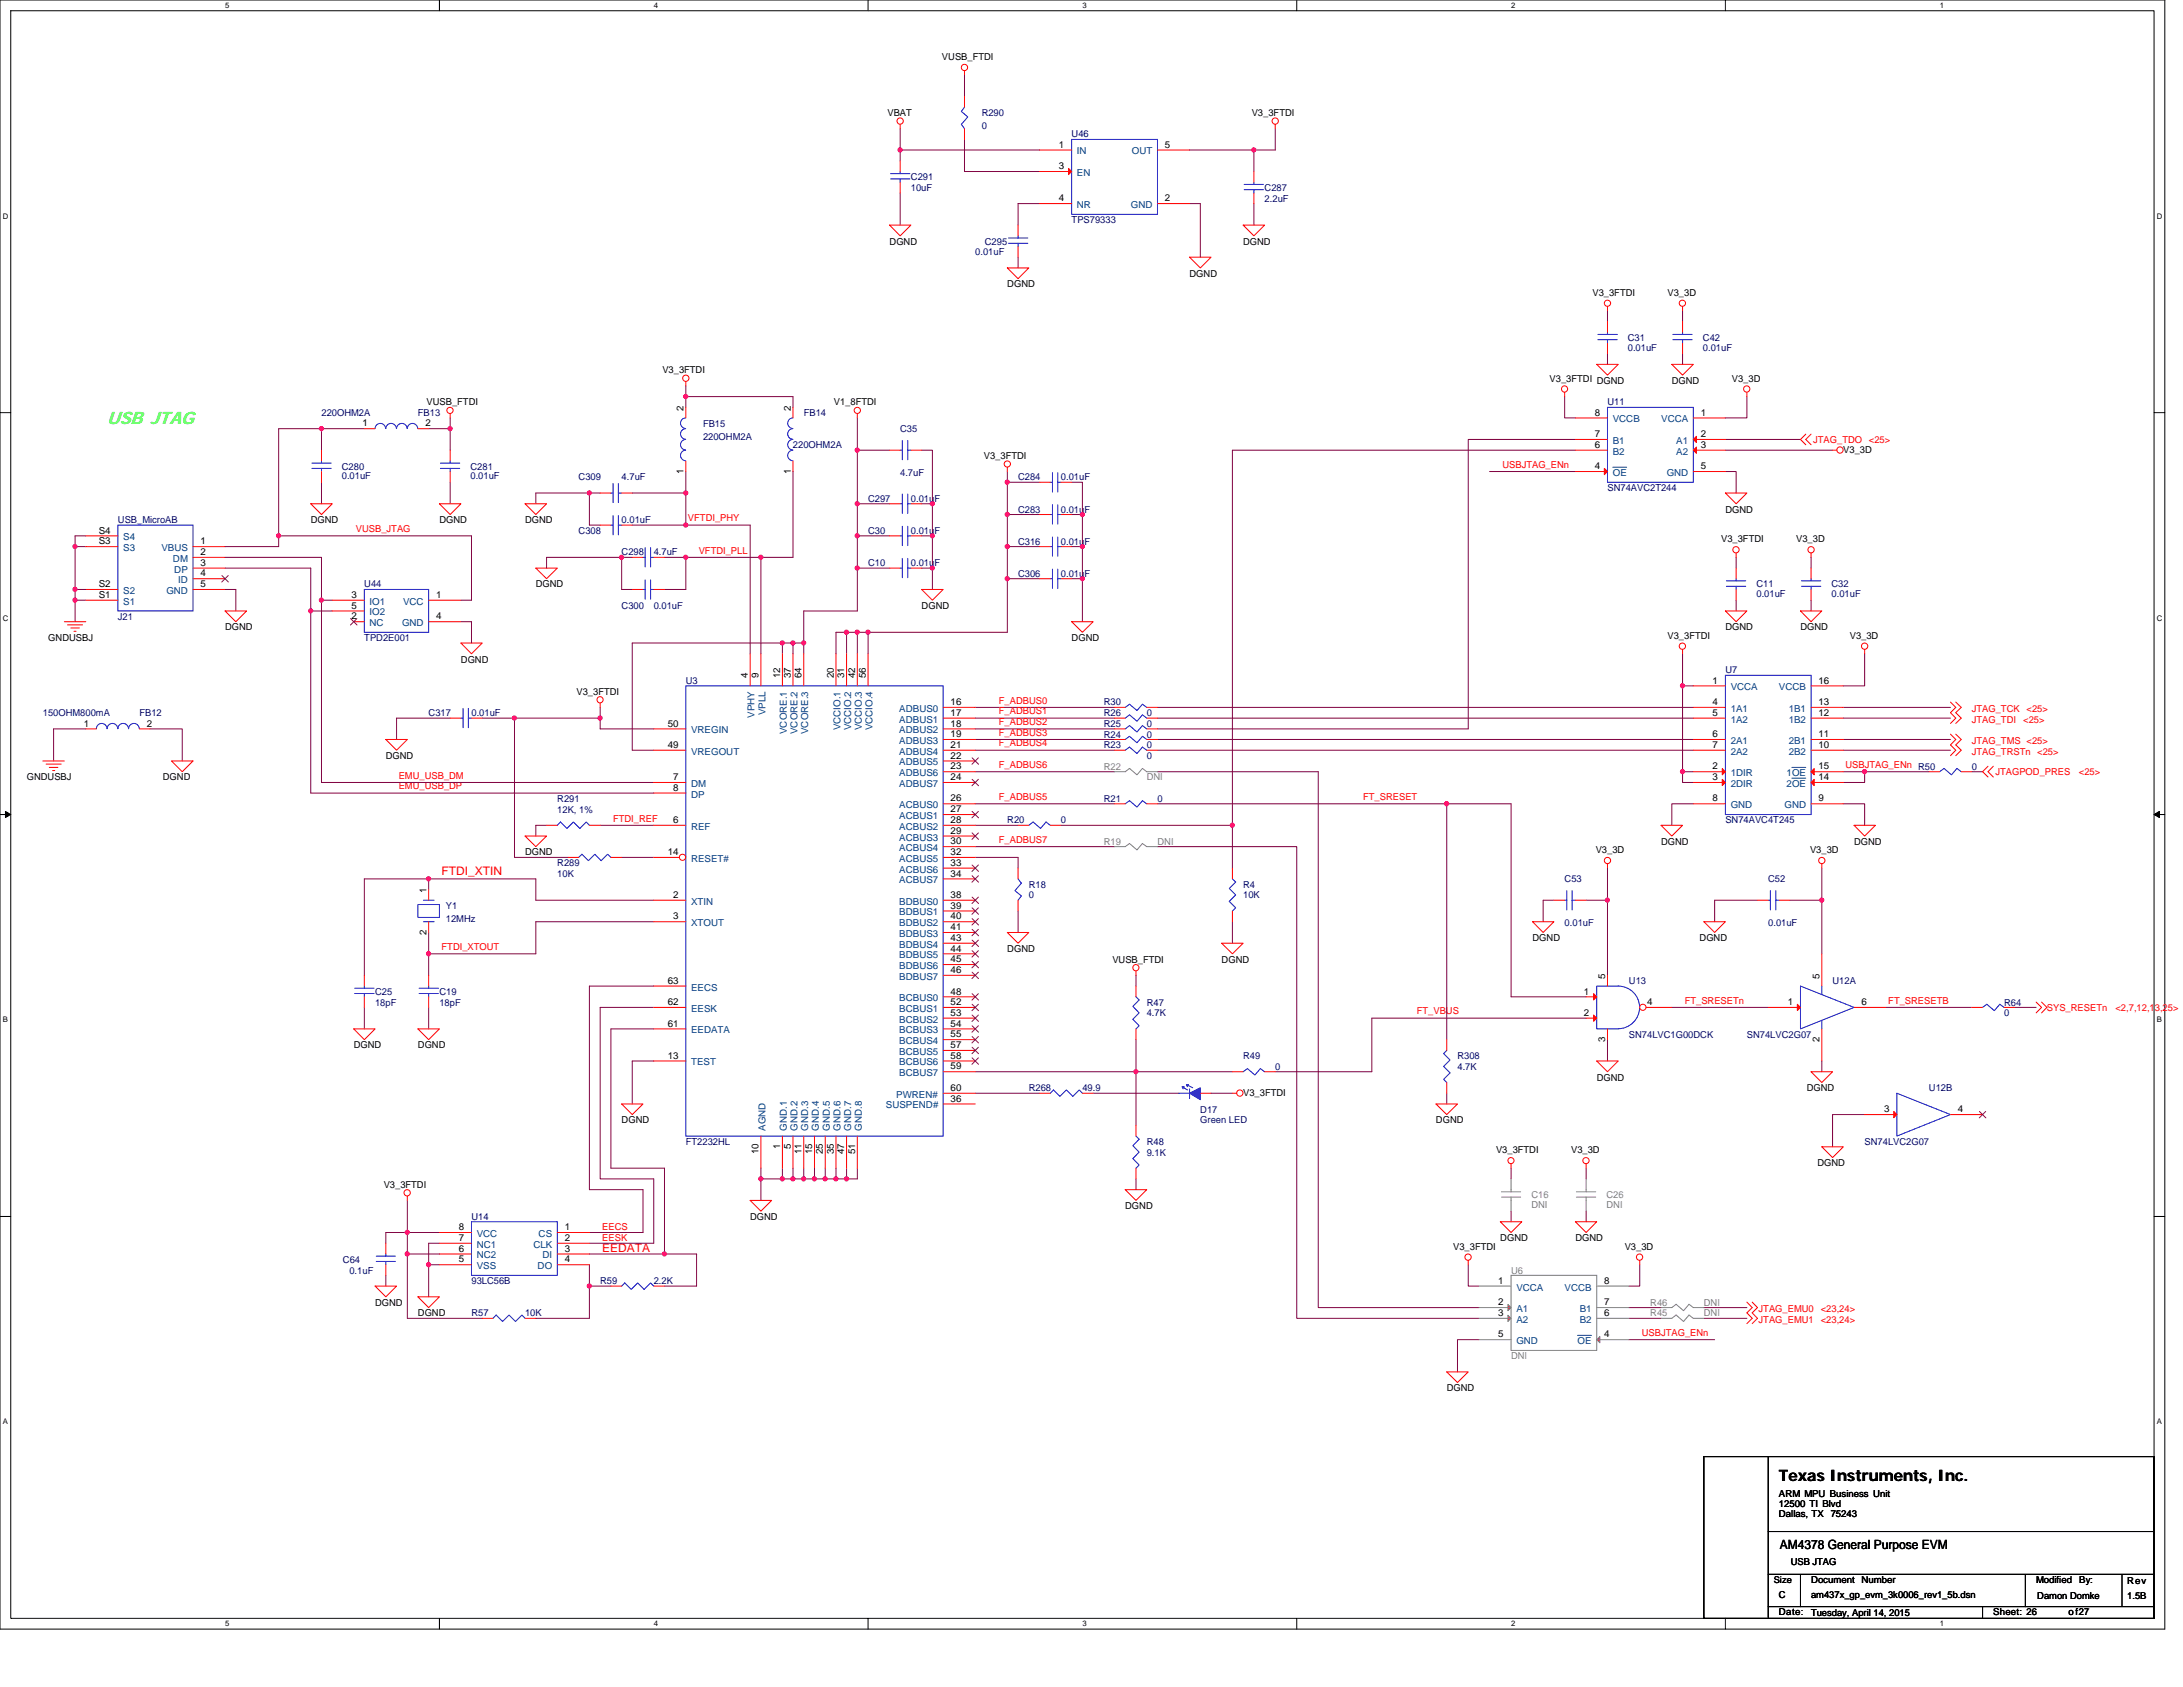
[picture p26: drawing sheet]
<svg xmlns="http://www.w3.org/2000/svg" width="279mm" height="216mm" viewBox="0 0 279 216" stroke-linecap="round" stroke-linejoin="round" font-family="sans-serif">
<defs><g id="words">
<text font-size="2.3" fill="#0f0" x="13.7" y="54.3">USB JTAG</text>
<text font-size="2" x="227.7" y="189.5">Texas Instruments, Inc.</text>
<text font-size="1.6" x="227.8" y="198.2">AM4378 General Purpose EVM</text>
<g font-size="1.5" fill="#f00">
<text x="56.5" y="112">FTDI_XTIN</text>
<text x="77.1" y="160.2">EEDATA</text>
</g>
<g font-size="1.2">
<text x="120.6" y="7.7">VUSB_FTDI</text>
<text x="113.6" y="14.8">VBAT</text>
<text x="160.2" y="14.8">V3_3FTDI</text>
<text x="135.5" y="18.9">1</text>
<text x="135.5" y="21.7">3</text>
<text x="149.1" y="18.9">5</text>
<text x="135.5" y="25.8">4</text>
<text x="149.1" y="25.8">2</text>
<text x="113.9" y="31.3">DGND</text>
<text x="152.3" y="35.4">DGND</text>
<text x="159.1" y="31.3">DGND</text>
<text x="128.9" y="36.8">DGND</text>
<text x="203.8" y="37.9">V3_3FTDI</text>
<text x="213.4" y="37.9">V3_3D</text>
<text x="84.8" y="47.8">V3_3FTDI</text>
<text x="54.6" y="51.9">VUSB_FTDI</text>
<text x="87.5" y="52.5" transform="rotate(-90 87.5 52.5)">2</text>
<text x="101.2" y="52.5" transform="rotate(-90 101.2 52.5)">2</text>
<text x="106.7" y="51.9">V1_8FTDI</text>
<text x="198.3" y="48.9">V3_3FTDI DGND</text>
<text x="204.1" y="53.2">8</text>
<text x="214" y="49.1">DGND</text>
<text x="217.7" y="53.2">1</text>
<text x="221.7" y="48.9">V3_3D</text>
<text x="46.4" y="54.6">1</text>
<text x="54.4" y="54.6">2</text>
<text x="125.9" y="58.7">V3_3FTDI</text>
<text x="204.1" y="55.9">7</text>
<text x="204.1" y="57.3">6</text>
<text x="217.7" y="55.9">2</text>
<text x="217.7" y="57.3">3</text>
<text x="235.9" y="57.9">V3_3D</text>
<text x="87.5" y="60.6" transform="rotate(-90 87.5 60.6)">1</text>
<text x="101.2" y="60.6" transform="rotate(-90 101.2 60.6)">1</text>
<text x="204.1" y="60">4</text>
<text x="217.7" y="60">5</text>
<text x="220.8" y="65.6">DGND</text>
<text x="12.6" y="69.7">S3</text>
<text x="12.6" y="68.3">S4</text>
<text x="25.7" y="69.7">1</text>
<text x="25.7" y="71">2</text>
<text x="39.8" y="67">DGND</text>
<text x="56.2" y="67">DGND</text>
<text x="67.2" y="67">DGND</text>
<text x="220.3" y="69.4">V3_3FTDI</text>
<text x="229.9" y="69.4">V3_3D</text>
<text x="12.6" y="76.5">S1</text>
<text x="12.6" y="75.1">S2</text>
<text x="25.7" y="75.1">5</text>
<text x="25.7" y="72.4">3</text>
<text x="25.7" y="73.8">4</text>
<text x="45" y="76.5">3</text>
<text x="45" y="77.9">5</text>
<text x="55.8" y="76.5">1</text>
<text x="68.6" y="75.2">DGND</text>
<text x="118" y="77.9">DGND</text>
<text x="6.2" y="82">GNDUSBJ</text>
<text x="28.8" y="80.7">DGND</text>
<text x="45" y="79.3">2</text>
<text x="55.8" y="79.3">4</text>
<text x="137.2" y="82">DGND</text>
<text x="213.4" y="81.8">V3_3FTDI</text>
<text x="220.8" y="80.7">DGND</text>
<text x="230.4" y="80.7">DGND</text>
<text x="236.7" y="81.8">V3_3D</text>
<text x="59" y="84.8">DGND</text>
<text x="73.8" y="88.9">V3_3FTDI</text>
<text x="95.7" y="86.8" transform="rotate(-90 95.7 86.8)">4</text>
<text x="97.1" y="86.8" transform="rotate(-90 97.1 86.8)">9</text>
<text x="99.8" y="86.8" transform="rotate(-90 99.8 86.8)">12</text>
<text x="101.2" y="86.8" transform="rotate(-90 101.2 86.8)">37</text>
<text x="102.6" y="86.8" transform="rotate(-90 102.6 86.8)">64</text>
<text x="106.7" y="86.8" transform="rotate(-90 106.7 86.8)">20</text>
<text x="108.1" y="86.8" transform="rotate(-90 108.1 86.8)">31</text>
<text x="109.4" y="86.8" transform="rotate(-90 109.4 86.8)">42</text>
<text x="110.8" y="86.8" transform="rotate(-90 110.8 86.8)">56</text>
<text x="219.2" y="87.5">1</text>
<text x="232.7" y="87.5">16</text>
<text x="10.7" y="93">1</text>
<text x="18.8" y="93">2</text>
<text x="85.5" y="95.7">49</text>
<text x="85.5" y="93">50</text>
<text x="121.7" y="90.2">16</text>
<text x="121.7" y="91.6">17</text>
<text x="121.7" y="93">18</text>
<text x="121.7" y="94.3">19</text>
<text x="121.7" y="95.7">21</text>
<text x="219.2" y="90.2">4</text>
<text x="219.2" y="91.6">5</text>
<text x="219.2" y="94.3">6</text>
<text x="219.2" y="95.7">7</text>
<text x="232.7" y="90.2">13</text>
<text x="232.7" y="91.6">12</text>
<text x="232.7" y="94.3">11</text>
<text x="232.7" y="95.7">10</text>
<text x="3.4" y="99.9">GNDUSBJ</text>
<text x="20.8" y="99.9">DGND</text>
<text x="49.4" y="97.1">DGND</text>
<text x="86.1" y="99.8">7</text>
<text x="86.1" y="101.2">8</text>
<text x="121.7" y="97.1">22</text>
<text x="121.7" y="98.5">23</text>
<text x="121.7" y="99.8">24</text>
<text x="219.2" y="98.5">2</text>
<text x="219.2" y="99.8">3</text>
<text x="232.7" y="98.5">15</text>
<text x="232.7" y="99.8">14</text>
<text x="86.1" y="105.3">6</text>
<text x="121.7" y="102.6">26</text>
<text x="121.7" y="103.9">27</text>
<text x="121.7" y="105.3">28</text>
<text x="121.7" y="106.7">29</text>
<text x="219.2" y="102.6">8</text>
<text x="232.7" y="102.6">9</text>
<text x="67.2" y="109.5">DGND</text>
<text x="85.5" y="109.4">14</text>
<text x="121.7" y="108.1">30</text>
<text x="121.7" y="109.4">32</text>
<text x="121.7" y="110.8">33</text>
<text x="121.7" y="112.2">34</text>
<text x="204.2" y="109.2">V3_3D</text>
<text x="212.6" y="108.1">DGND</text>
<text x="231.7" y="109.2">V3_3D</text>
<text x="237.3" y="108.1">DGND</text>
<text x="54.6" y="119.6" transform="rotate(-90 54.6 119.6)">2</text>
<text x="54.6" y="114.3" transform="rotate(-90 54.6 114.3)">1</text>
<text x="86.1" y="117.7">3</text>
<text x="86.1" y="114.9">2</text>
<text x="121.7" y="114.9">38</text>
<text x="121.7" y="116.3">39</text>
<text x="121.7" y="117.7">40</text>
<text x="121.7" y="119">41</text>
<text x="85.5" y="125.9">63</text>
<text x="121.7" y="120.4">43</text>
<text x="121.7" y="121.8">44</text>
<text x="121.7" y="123.1">45</text>
<text x="121.7" y="124.5">46</text>
<text x="128.9" y="121.8">DGND</text>
<text x="142.4" y="123.2">VUSB_FTDI</text>
<text x="156.4" y="123.2">DGND</text>
<text x="196.2" y="120.5">DGND</text>
<text x="205.4" y="125.2" transform="rotate(-90 205.4 125.2)">5</text>
<text x="217.5" y="120.5">DGND</text>
<text x="232.9" y="125.2" transform="rotate(-90 232.9 125.2)">5</text>
<text x="85.5" y="128.6">62</text>
<text x="85.5" y="131.4">61</text>
<text x="121.7" y="127.3">48</text>
<text x="121.7" y="128.6">52</text>
<text x="121.7" y="130">53</text>
<text x="121.7" y="131.4">54</text>
<text x="202.7" y="127.3">1</text>
<text x="202.7" y="130">2</text>
<text x="210.8" y="128.6">4</text>
<text x="228.8" y="128.6">1</text>
<text x="238.3" y="128.6">6</text>
<text x="45.3" y="134.2">DGND</text>
<text x="53.5" y="134.2">DGND</text>
<text x="85.5" y="135.5">13</text>
<text x="121.7" y="132.8">55</text>
<text x="121.7" y="134.1">57</text>
<text x="121.7" y="135.5">58</text>
<text x="121.7" y="136.9">59</text>
<text x="205.4" y="133.3" transform="rotate(-90 205.4 133.3)">3</text>
<text x="232.9" y="133.3" transform="rotate(-90 232.9 133.3)">2</text>
<text x="79.6" y="143.8">DGND</text>
<text x="121.7" y="139.6">60</text>
<text x="121.7" y="141">36</text>
<text x="159.1" y="140.2">V3_3FTDI</text>
<text x="183.8" y="143.8">DGND</text>
<text x="204.4" y="138.3">DGND</text>
<text x="231.2" y="139.7">DGND</text>
<text x="241.2" y="142.3">3</text>
<text x="250.6" y="142.3">4</text>
<text x="97.1" y="147.7" transform="rotate(-90 97.1 147.7)">10</text>
<text x="99.8" y="147" transform="rotate(-90 99.8 147)">1</text>
<text x="101.2" y="147" transform="rotate(-90 101.2 147)">5</text>
<text x="102.6" y="147.7" transform="rotate(-90 102.6 147.7)">11</text>
<text x="103.9" y="147.7" transform="rotate(-90 103.9 147.7)">15</text>
<text x="105.3" y="147.7" transform="rotate(-90 105.3 147.7)">25</text>
<text x="106.7" y="147.7" transform="rotate(-90 106.7 147.7)">35</text>
<text x="108.1" y="147.7" transform="rotate(-90 108.1 147.7)">47</text>
<text x="109.4" y="147.7" transform="rotate(-90 109.4 147.7)">51</text>
<text x="191.5" y="147.6">V3_3FTDI</text>
<text x="201.1" y="147.6">V3_3D</text>
<text x="232.6" y="149.3">DGND</text>
<text x="49.1" y="152">V3_3FTDI</text>
<text x="144" y="154.7">DGND</text>
<text x="58.7" y="157.4">8</text>
<text x="58.7" y="158.8">7</text>
<text x="58.7" y="160.2">6</text>
<text x="58.7" y="161.6">5</text>
<text x="72.3" y="157.4">1</text>
<text x="72.3" y="158.8">2</text>
<text x="72.3" y="161.6">4</text>
<text x="72.3" y="160.2">3</text>
<text x="96" y="156.1">DGND</text>
<text x="186" y="160">V3_3FTDI</text>
<text x="192" y="158.9">DGND</text>
<text x="201.6" y="158.9">DGND</text>
<text x="207.9" y="160">V3_3D</text>
<text x="48" y="167.1">DGND</text>
<text x="191.8" y="164.3">1</text>
<text x="191.8" y="167">2</text>
<text x="205.3" y="167">7</text>
<text x="205.3" y="164.3">8</text>
<text x="53.5" y="168.5">DGND</text>
<text x="191.8" y="168.4">3</text>
<text x="191.8" y="171.2">5</text>
<text x="205.3" y="168.4">6</text>
<text x="205.3" y="171.2">4</text>
<text x="185.2" y="178.1">DGND</text>
<text x="227.7" y="191.6">ARM MPU Business Unit</text>
<text x="227.7" y="192.9">12500 TI Blvd</text>
<text x="227.7" y="194.2">Dallas, TX</text>
<text x="234.3" y="194.2">75243</text>
<text x="227" y="202.6">Size</text>
<text x="229.2" y="200.3">USB JTAG</text>
<text x="231.8" y="202.6">Document</text>
<text x="238.3" y="202.6">Number</text>
<text x="260.6" y="202.6">Modified</text>
<text x="266.1" y="202.6">By:</text>
<text x="272.3" y="202.8">Rev</text>
<text x="227.7" y="206.7">Date:</text>
<text x="227.7" y="204.5">C</text>
<text x="231.8" y="206.9">Tuesday, April 14, 2015</text>
<text x="231.8" y="204.5">am437x_gp_evm_3k0006_rev1_5b.dsn</text>
<text x="255.1" y="206.7">Sheet: 26</text>
<text x="260.8" y="204.7">Damon Domke</text>
<text x="264.7" y="206.7">of27</text>
<text x="272.3" y="204.7">1.5B</text>
</g>
<g font-size="1.2" fill="#000080">
<text x="125.6" y="14.8">R290</text>
<text x="125.6" y="16.5">0</text>
<text x="137.2" y="17.6">U46</text>
<text x="116.6" y="23.1">C291</text>
<text x="116.6" y="24.4">10uF</text>
<text x="137.2" y="28.6">TPS79333</text>
<text x="161.9" y="24.4">C287</text>
<text x="161.9" y="25.8">2.2uF</text>
<text x="124.8" y="32.7">0.01uF</text>
<text x="126" y="31.3">C295</text>
<text x="208.3" y="43.6">C31</text>
<text x="208.3" y="44.9">0.01uF</text>
<text x="218" y="43.6">C42</text>
<text x="218" y="44.9">0.01uF</text>
<text x="41.1" y="53.3">220OHM2A</text>
<text x="53.5" y="53.3">FB13</text>
<text x="102.9" y="53.3">FB14</text>
<text x="205.7" y="51.9">U11</text>
<text x="90" y="54.6">FB15</text>
<text x="90" y="56.3">220OHM2A</text>
<text x="101.5" y="57.4">220OHM2A</text>
<text x="115.2" y="55.3">C35</text>
<text x="43.8" y="60.1">C280</text>
<text x="43.8" y="61.3">0.01uF</text>
<text x="60.2" y="60.1">C281</text>
<text x="60.2" y="61.3">0.01uF</text>
<text x="74.1" y="61.5">C309</text>
<text x="79.6" y="61.5">4.7uF</text>
<text x="111.1" y="64.2">C297</text>
<text x="115.2" y="60.9">4.7uF</text>
<text x="116.6" y="64.2">0.01uF</text>
<text x="130.3" y="65.6">C283</text>
<text x="130.3" y="61.5">C284</text>
<text x="135.8" y="65.6">0.01uF</text>
<text x="135.8" y="61.5">0.01uF</text>
<text x="205.7" y="62.8">SN74AVC2T244</text>
<text x="15.1" y="67">USB_MicroAB</text>
<text x="74.1" y="68.3">C308</text>
<text x="79.6" y="67">0.01uF</text>
<text x="79.6" y="71.1">C298</text>
<text x="83.7" y="71.1">4.7uF</text>
<text x="111.1" y="68.3">C30</text>
<text x="116.6" y="68.3">0.01uF</text>
<text x="130.3" y="69.7">C316</text>
<text x="135.8" y="69.7">0.01uF</text>
<text x="46.6" y="75.2">U44</text>
<text x="79.6" y="77.9">C300</text>
<text x="83.7" y="77.9">0.01uF</text>
<text x="111.1" y="72.5">C10</text>
<text x="116.6" y="72.5">0.01uF</text>
<text x="130.3" y="73.8">C306</text>
<text x="135.8" y="73.8">0.01uF</text>
<text x="224.8" y="75.2">C11</text>
<text x="224.8" y="76.4">0.01uF</text>
<text x="234.4" y="75.2">C32</text>
<text x="234.4" y="76.4">0.01uF</text>
<text x="15.1" y="79.3">J21</text>
<text x="46.6" y="82">TPD2E001</text>
<text x="87.8" y="87.5">U3</text>
<text x="220.8" y="86.2">U7</text>
<text x="5.5" y="91.7">150OHM800mA</text>
<text x="17.8" y="91.7">FB12</text>
<text x="54.9" y="91.7">C317</text>
<text x="60.3" y="91.7">0.01uF</text>
<text x="141.3" y="93">R25</text>
<text x="141.3" y="94.4">R24</text>
<text x="141.3" y="95.8">R23</text>
<text x="141.3" y="90.3">R30</text>
<text x="141.3" y="91.7">R26</text>
<text x="146.8" y="94.4">0</text>
<text x="146.8" y="95.8">0</text>
<text x="146.8" y="91.7">0</text>
<text x="146.8" y="93">0</text>
<text x="146.8" y="97.1">0</text>
<text x="252.4" y="98.5">0</text>
<text x="71.3" y="102.6">R291</text>
<text x="71.3" y="104">12K, 1%</text>
<text x="128.9" y="105.4">R20</text>
<text x="135.8" y="105.4">0</text>
<text x="141.3" y="102.6">R21</text>
<text x="148.1" y="102.6">0</text>
<text x="220.8" y="105.4">SN74AVC4T245</text>
<text x="71.3" y="110.8">R289</text>
<text x="71.3" y="112.2">10K</text>
<text x="131.7" y="113.6">R18</text>
<text x="159.1" y="113.6">R4</text>
<text x="200.3" y="112.9">C53</text>
<text x="226.3" y="112.9">C52</text>
<text x="57.1" y="116.3">Y1</text>
<text x="57.1" y="118">12MHz</text>
<text x="131.7" y="115">0</text>
<text x="159.1" y="115">10K</text>
<text x="200.3" y="118.5">0.01uF</text>
<text x="226.3" y="118.5">0.01uF</text>
<text x="208.5" y="125.9">U13</text>
<text x="234.5" y="125.9">U12A</text>
<text x="48" y="127.3">C25</text>
<text x="48" y="128.7">18pF</text>
<text x="56.2" y="127.3">C19</text>
<text x="56.2" y="128.7">18pF</text>
<text x="146.8" y="128.7">R47</text>
<text x="146.8" y="130">4.7K</text>
<text x="256.5" y="128.7">R64</text>
<text x="256.5" y="130">0</text>
<text x="159.1" y="135.6">R49</text>
<text x="163.2" y="136.9">0</text>
<text x="186.5" y="135.6">R308</text>
<text x="186.5" y="136.9">4.7K</text>
<text x="208.5" y="132.8">SN74LVC1G00DCK</text>
<text x="223.6" y="132.8">SN74LVC2G07</text>
<text x="131.7" y="139.7">R268</text>
<text x="138.5" y="139.7">49.9</text>
<text x="153.6" y="142.4">D17</text>
<text x="153.6" y="143.8">Green LED</text>
<text x="246.9" y="139.7">U12B</text>
<text x="87.8" y="146.5">FT2232HL</text>
<text x="146.8" y="146.5">R48</text>
<text x="146.8" y="147.9">9.1K</text>
<text x="238.7" y="146.5">SN74LVC2G07</text>
<text x="43.9" y="161.6">C64</text>
<text x="60.3" y="156.1">U14</text>
<text x="44.7" y="163">0.1uF</text>
<text x="60.3" y="164.3">93LC56B</text>
<text x="76.8" y="164.3">R59</text>
<text x="83.7" y="164.3">2.2K</text>
<text x="60.3" y="168.5">R57</text>
<text x="67.2" y="168.5">10K</text>
</g>
<g font-size="1.2" fill="#004080">
<text x="137.8" y="19.8">IN</text>
<text x="137.8" y="22.5">EN</text>
<text x="144.9" y="19.8">OUT</text>
<text x="137.8" y="26.6">NR</text>
<text x="144.7" y="26.6">GND</text>
<text x="206.4" y="54.1">VCCB</text>
<text x="206.4" y="56.8">B1</text>
<text x="206.4" y="58.2">B2</text>
<text x="212.6" y="54.1">VCCA</text>
<text x="214.5" y="56.8">A1</text>
<text x="214.5" y="58.2">A2</text>
<text x="206.4" y="60.9">OE</text>
<text x="213.3" y="60.9">GND</text>
<text x="15.8" y="70.5">S3</text>
<text x="15.8" y="69.2">S4</text>
<text x="20.7" y="70.5">VBUS</text>
<text x="22.1" y="71.9">DM</text>
<text x="15.8" y="77.4">S1</text>
<text x="15.8" y="76">S2</text>
<text x="21.3" y="76">GND</text>
<text x="22.3" y="73.3">DP</text>
<text x="22.8" y="74.6">ID</text>
<text x="47.3" y="77.4">IO1</text>
<text x="51.6" y="77.4">VCC</text>
<text x="47.3" y="78.8">IO2</text>
<text x="47.3" y="80.1">NC</text>
<text x="51.5" y="80.1">GND</text>
<text x="221.5" y="88.3">VCCA</text>
<text x="227.7" y="88.3">VCCB</text>
<text x="88.5" y="93.9">VREGIN</text>
<text x="96.6" y="91.8" transform="rotate(-90 96.6 91.8)">VPHY</text>
<text x="98" y="91.5" transform="rotate(-90 98 91.5)">VPLL</text>
<text x="100.7" y="93.9" transform="rotate(-90 100.7 93.9)">VCORE.1</text>
<text x="102.1" y="93.9" transform="rotate(-90 102.1 93.9)">VCORE.2</text>
<text x="103.4" y="93.9" transform="rotate(-90 103.4 93.9)">VCORE.3</text>
<text x="107.6" y="93.5" transform="rotate(-90 107.6 93.5)">VCCIO.1</text>
<text x="108.9" y="93.5" transform="rotate(-90 108.9 93.5)">VCCIO.2</text>
<text x="110.3" y="93.5" transform="rotate(-90 110.3 93.5)">VCCIO.3</text>
<text x="111.7" y="93.5" transform="rotate(-90 111.7 93.5)">VCCIO.4</text>
<text x="115.1" y="91.1">ADBUS0</text>
<text x="115.1" y="92.5">ADBUS1</text>
<text x="115.1" y="93.9">ADBUS2</text>
<text x="115.1" y="95.2">ADBUS3</text>
<text x="221.5" y="91.1">1A1</text>
<text x="221.5" y="92.5">1A2</text>
<text x="221.5" y="95.2">2A1</text>
<text x="228.9" y="91.1">1B1</text>
<text x="228.9" y="92.5">1B2</text>
<text x="228.9" y="95.2">2B1</text>
<text x="88.5" y="96.6">VREGOUT</text>
<text x="88.5" y="100.7">DM</text>
<text x="115.1" y="96.6">ADBUS4</text>
<text x="115.1" y="98">ADBUS5</text>
<text x="115.1" y="99.3">ADBUS6</text>
<text x="115.1" y="100.7">ADBUS7</text>
<text x="221.5" y="99.3">1DIR</text>
<text x="221.5" y="96.6">2A2</text>
<text x="221.5" y="100.7">2DIR</text>
<text x="228.7" y="99.3">1OE</text>
<text x="228.7" y="100.7">2OE</text>
<text x="228.9" y="96.6">2B2</text>
<text x="88.5" y="102.1">DP</text>
<text x="88.5" y="106.2">REF</text>
<text x="115.1" y="103.4">ACBUS0</text>
<text x="115.1" y="104.8">ACBUS1</text>
<text x="115.1" y="106.2">ACBUS2</text>
<text x="115.1" y="107.6">ACBUS3</text>
<text x="221.5" y="103.4">GND</text>
<text x="228.4" y="103.4">GND</text>
<text x="88.5" y="110.3">RESET#</text>
<text x="115.1" y="108.9">ACBUS4</text>
<text x="115.1" y="110.3">ACBUS5</text>
<text x="115.1" y="111.7">ACBUS6</text>
<text x="115.1" y="113.1">ACBUS7</text>
<text x="88.5" y="118.5">XTOUT</text>
<text x="88.5" y="115.8">XTIN</text>
<text x="115.1" y="115.8">BDBUS0</text>
<text x="115.1" y="117.2">BDBUS1</text>
<text x="115.1" y="118.5">BDBUS2</text>
<text x="115.1" y="119.9">BDBUS3</text>
<text x="115.1" y="121.3">BDBUS4</text>
<text x="115.1" y="122.6">BDBUS5</text>
<text x="115.1" y="124">BDBUS6</text>
<text x="115.1" y="125.4">BDBUS7</text>
<text x="88.5" y="126.8">EECS</text>
<text x="88.5" y="129.5">EESK</text>
<text x="115.1" y="128.1">BCBUS0</text>
<text x="115.1" y="129.5">BCBUS1</text>
<text x="115.1" y="130.9">BCBUS2</text>
<text x="88.5" y="132.2">EEDATA</text>
<text x="88.5" y="136.4">TEST</text>
<text x="115.1" y="132.2">BCBUS3</text>
<text x="115.1" y="133.6">BCBUS4</text>
<text x="115.1" y="135">BCBUS5</text>
<text x="115.1" y="136.4">BCBUS6</text>
<text x="115.1" y="137.7">BCBUS7</text>
<text x="113.4" y="141.9">SUSPEND#</text>
<text x="114.7" y="140.5">PWREN#</text>
<text x="98" y="144.7" transform="rotate(-90 98 144.7)">AGND</text>
<text x="100.7" y="144.7" transform="rotate(-90 100.7 144.7)">GND.1</text>
<text x="102.1" y="144.7" transform="rotate(-90 102.1 144.7)">GND.2</text>
<text x="103.4" y="144.7" transform="rotate(-90 103.4 144.7)">GND.3</text>
<text x="104.8" y="144.7" transform="rotate(-90 104.8 144.7)">GND.4</text>
<text x="106.2" y="144.7" transform="rotate(-90 106.2 144.7)">GND.5</text>
<text x="107.6" y="144.7" transform="rotate(-90 107.6 144.7)">GND.6</text>
<text x="108.9" y="144.7" transform="rotate(-90 108.9 144.7)">GND.7</text>
<text x="110.3" y="144.7" transform="rotate(-90 110.3 144.7)">GND.8</text>
<text x="61" y="158.3">VCC</text>
<text x="61" y="159.7">NC1</text>
<text x="61" y="161.1">NC2</text>
<text x="68.3" y="159.7">CLK</text>
<text x="68.9" y="158.3">CS</text>
<text x="69.4" y="161.1">DI</text>
<text x="61" y="162.4">VSS</text>
<text x="68.8" y="162.4">DO</text>
<text x="194.1" y="165.2">VCCA</text>
<text x="194.1" y="167.9">A1</text>
<text x="200.3" y="165.2">VCCB</text>
<text x="202.2" y="167.9">B1</text>
<text x="194.1" y="169.3">A2</text>
<text x="194.1" y="172">GND</text>
<text x="201.9" y="172">OE</text>
<text x="202.2" y="169.3">B2</text>
</g>
<g font-size="1.2" fill="#f00">
<text x="192.3" y="59.9">USBJTAG_ENn</text>
<text x="232.1" y="56.7">JTAG_TDO</text>
<text x="239.2" y="56.7">&lt;25&gt;</text>
<text x="45.6" y="68.1">VUSB_JTAG</text>
<text x="88.1" y="66.7">VFTDI_PHY</text>
<text x="89.4" y="70.8">VFTDI_PLL</text>
<text x="127.8" y="90">F_ADBUS0</text>
<text x="127.8" y="91.4">F_ADBUS1</text>
<text x="127.8" y="92.8">F_ADBUS2</text>
<text x="127.8" y="95.5">F_ADBUS4</text>
<text x="127.8" y="94.1">F_ADBUS3</text>
<text x="252.4" y="91.1">JTAG_TCK</text>
<text x="252.4" y="92.5">JTAG_TDI</text>
<text x="252.4" y="95.2">JTAG_TMS &lt;25&gt;</text>
<text x="259" y="92.5">&lt;25&gt;</text>
<text x="259.4" y="91.1">&lt;25&gt;</text>
<text x="51" y="101">EMU_USB_DP</text>
<text x="51" y="99.7">EMU_USB_DM</text>
<text x="127.8" y="98.3">F_ADBUS6</text>
<text x="236.2" y="98.3">USBJTAG_ENn R50</text>
<text x="252.4" y="96.6">JTAG_TRSTn &lt;25&gt;</text>
<text x="255.4" y="99.2">JTAGPOD_PRES</text>
<text x="266.1" y="99.2">&lt;25&gt;</text>
<text x="78.5" y="105.1">FTDI_REF</text>
<text x="127.8" y="107.9">F_ADBUS7</text>
<text x="127.8" y="102.4">F_ADBUS5</text>
<text x="174.5" y="102.4">FT_SRESET</text>
<text x="56.5" y="121.6">FTDI_XTOUT</text>
<text x="181.3" y="129.8">FT_VBUS</text>
<text x="215.6" y="128.4">FT_SRESETn</text>
<text x="241.7" y="128.4">FT_SRESETB</text>
<text x="262" y="129.4">SYS_RESETn</text>
<text x="270.8" y="129.4">&lt;2,7,12,13,25&gt;</text>
<text x="77.1" y="158.8">EESK</text>
<text x="77.1" y="157.5">EECS</text>
<text x="225.1" y="167.9">JTAG_EMU0</text>
<text x="233" y="167.9">&lt;23,24&gt;</text>
<text x="210.1" y="171">USBJTAG_ENn</text>
<text x="225.1" y="169.3">JTAG_EMU1</text>
<text x="233" y="169.3">&lt;23,24&gt;</text>
</g>
<g font-size="1.2" fill="#808080">
<text x="141.3" y="98.5">R22</text>
<text x="146.8" y="99.9">DNI</text>
<text x="141.3" y="108.1">R19</text>
<text x="148.1" y="108.1">DNI</text>
<text x="196" y="153.4">C16</text>
<text x="196" y="154.6">DNI</text>
<text x="205.6" y="153.4">C26</text>
<text x="205.6" y="154.6">DNI</text>
<text x="193.4" y="163">U6</text>
<text x="211.2" y="167.1">R46</text>
<text x="218.1" y="167.1">DNI</text>
<text x="193.4" y="173.9">DNI</text>
<text x="211.2" y="168.5">R45</text>
<text x="218.1" y="168.5">DNI</text>
</g>
<g font-size="1">
<text x="28.8" y="1">5</text>
<text x="83.7" y="1">4</text>
<text x="138.5" y="1">3</text>
<text x="193.4" y="1">2</text>
<text x="248.3" y="1">1</text>
<text x=".4" y="28">D</text>
<text x="276.1" y="28">D</text>
<text x=".4" y="79.4">C</text>
<text x="276.1" y="79.4">C</text>
<text x=".4" y="130.9">B</text>
<text x="276.1" y="130.9">B</text>
<text x=".4" y="182.3">A</text>
<text x="276.1" y="182.3">A</text>
<text x="28.8" y="208.2">5</text>
<text x="83.7" y="208.2">4</text>
<text x="138.5" y="208.2">3</text>
<text x="193.4" y="208.2">2</text>
<text x="248.3" y="208.2">1</text>
</g>
</g></defs>
<path d="M0 0h277.1v208.5h-277.1zM1.4 1.4h274.3v205.7h-274.3z" fill="none" stroke="#000" stroke-width=".13"/>
<g fill="#fff">
<path d="M28.8 .1h.6v1.1h-.6z"/>
<path d="M28.8 207.3h.6v1.1h-.6z"/>
</g>
<path d="M56.2 0v1.4M56.2 207.1v1.4" fill="none" stroke="#000" stroke-width=".13"/>
<g fill="#fff">
<path d="M83.7 .1h.5v1.1h-.5z"/>
<path d="M83.7 207.3h.5v1.1h-.5z"/>
</g>
<path d="M111.1 0v1.4M111.1 207.1v1.4" fill="none" stroke="#000" stroke-width=".13"/>
<g fill="#fff">
<path d="M138.5 .1h.6v1.1h-.6z"/>
<path d="M138.5 207.3h.6v1.1h-.6z"/>
</g>
<path d="M166 0v1.4M166 207.1v1.4" fill="none" stroke="#000" stroke-width=".13"/>
<g fill="#fff">
<path d="M193.4 .1h.6v1.1h-.6z"/>
<path d="M193.4 207.3h.6v1.1h-.6z"/>
</g>
<path d="M220.8 0v1.4M220.8 207.1v1.4" fill="none" stroke="#000" stroke-width=".13"/>
<g fill="#fff">
<path d="M248.3 .1h.5v1.1h-.5z"/>
<path d="M248.3 207.3h.5v1.1h-.5z"/>
<path d="M.4 27.1h.7v1.1h-.7z"/>
<path d="M276.1 27.1h.7v1.1h-.7z"/>
<path d="M.4 78.5h.7v1.1h-.7z"/>
<path d="M276.1 78.5h.7v1.1h-.7z"/>
</g>
<path d="M0 52.8h1.4M275.7 52.8h1.4" fill="none" stroke="#000" stroke-width=".13"/>
<g fill="#fff">
<path d="M.4 130h.6v1.1h-.6z"/>
<path d="M276.1 130h.6v1.1h-.6z"/>
</g>
<path d="M0 104.2h1.4M275.7 104.2h1.4" fill="none" stroke="#000" stroke-width=".13"/>
<path d="M.7 103.8l.7 .4-.7 .4zM275.7 104.2l.7-.4v.8z" fill="#000" stroke="#000" stroke-width=".13"/>
<g fill="#fff">
<path d="M.4 181.4h.6v1.1h-.6z"/>
<path d="M276.1 181.4h.6v1.1h-.6z"/>
</g>
<path d="M0 155.7h1.4M275.7 155.7h1.4M218.1 186.4h57.6v20.7h-57.6zM226.3 186.4v20.6M226.3 196h49.4M226.3 201.5h49.4M226.3 205.6h49.4M230.4 201.5v4.1M253.7 205.6v1.4M259.2 201.5v4.1M271.6 201.5v4.1" fill="none" stroke="#000" stroke-width=".13"/>
<g fill="none" stroke="#800040" stroke-width=".13">
<path d="M115.2 16.5v2.7M115.2 19.2v1.4M115.2 19.2h17.9M123.4 17.8v4.1h9.7M123.4 9.6v2.7M160.5 19.2v2.7M163.2 16.5v2.7h-10.9M115.2 24.7v4.1M130.3 32.9v1.4M133.1 26.1h-2.8v2.7M152.3 26.1h1.3v6.8M160.5 26.1v2.7"/>
<path d="M205.7 39.8v1.3M215.3 39.8v1.3M41.1 54.9h5.5M41.1 54.9h-5.4v13.7M41.1 54.9v2.7M54.9 54.9h2.7M57.6 53.5v1.4M57.6 54.9v2.7M87.8 50.8v1.3M87.8 49.4v1.4M87.8 50.8h13.7v1.3M109.7 53.5v4.1"/>
<path d="M113.9 57.6h-4.2v6.9M118 57.6h1.3v6.9M200.3 50.8v2.7h1.3M201.6 57.6h-43.9v48M201.6 56.2h-13.7v37.1h-39.8M205.7 45.3v1.3M215.3 45.3v1.3M220.8 57.6h13.7M220.8 56.2h9.6M223.6 50.8v2.7h-2.8M9.6 70v5.4h1.4M9.6 76.8h1.4"/>
<path d="M9.6 76.8v2.8M9.6 75.4v1.4M11 68.6h-1.4v1.4h1.4M28.8 75.4h1.4v2.8M28.8 72.7h11v5.5h2.7M28.8 71.3h12.3v5.5h1.4M35.7 68.6v1.4h-6.9M35.7 68.6h24.6v8.2h-1.3M39.8 78.2v23.3h43.9M41.1 76.8v23.3h42.6M41.1 61.7v2.8M57.6 61.7v2.8"/>
<path d="M59 79.6h1.3v2.7M75.4 63.1h1.4M75.4 63.1h-6.8v1.4M75.4 63.1v4.1h1.4M79.6 71.3h-9.6v1.4M79.6 71.3h1.3M79.6 71.3v4.1h1.3M80.9 67.2h6.9M80.9 63.1h6.9M85 71.3h2.8M87.8 60.3v2.8M87.8 71.3v4.1h-2.8"/>
<path d="M87.8 63.1v4.1M87.8 71.3h9.6M87.8 67.2h8.2v16.5M97.4 71.3v12.4M101.5 60.3v11h-4.1M109.7 72.7v5.5h-6.8v4.1M109.7 64.5h4.2M109.7 68.6h4.2M109.7 64.5v4.1M109.7 68.6v4.1M109.7 72.7h4.2M118 64.5h1.3"/>
<path d="M118 68.6h1.3M118 72.7h1.3M119.3 72.7v2.7M119.3 68.6v4.1M119.3 64.5v4.1M128.9 61.7v4.1M128.9 70h4.2M128.9 65.8h4.2M128.9 74.1h4.2M128.9 74.1v6.8h-17.8M128.9 70v4.1M128.9 65.8v4.2"/>
<path d="M128.9 60.3v1.4M128.9 61.7h4.2M137.2 61.7h1.3v4.1M137.2 65.8h1.3M137.2 70h1.3M137.2 74.1h1.3M138.5 65.8v4.2M138.5 74.1v5.5M138.5 70v4.1M190.6 60.3h11M220.8 60.3h1.4v2.8M222.2 76.8v1.4"/>
<path d="M222.2 71.3v1.4M231.8 76.8v1.4M231.8 71.3v1.4M11 93.3h-4.1v4.1M19.2 93.3h4.1v4.1M57.6 91.9h-6.8v2.7M61.7 91.9h4.1M65.8 91.9v17.8h6.9M65.8 91.9h11M76.8 90.5v1.4M76.8 91.9v1.4h6.9M100.1 82.3h1.4"/>
<path d="M100.1 82.3v1.4M100.1 82.3h-19.2v13.7h2.8M101.5 82.3h1.4M101.5 82.3v1.4M102.9 82.3v1.4M108.4 80.9h1.3M108.4 80.9v2.8M108.4 80.9h-1.4v2.8M109.7 80.9h1.4M109.7 80.9v2.8M111.1 80.9v2.8M124.8 90.5h17.8"/>
<path d="M124.8 91.9h17.8M124.8 93.3h17.8M124.8 96h17.8M124.8 94.6h17.8M124.8 98.8h17.8M148.1 98.8h20.6v68.5h20.6M148.1 90.5h68.6M148.1 91.9h68.6M148.1 94.6h68.6M148.1 96h68.6M215.3 83.7v4.1h1.4M215.3 87.8v11h1.4"/>
<path d="M215.3 98.8v1.3h1.4M235.9 98.8h2.8v1.3h-2.8M235.9 90.5h13.7M235.9 91.9h13.7M235.9 94.6h13.7M235.9 96h13.7M238.7 83.7v4.1h-2.8M238.7 98.8h8.2M252.4 98.8h1.3M54.9 112.5h-8.3v12.3M54.9 112.5h13.7v2.7h15.1M54.9 112.5v1.4"/>
<path d="M54.9 119.3v2.8M70 105.6h-1.4v1.4M76.8 105.6h6.9M79.6 109.7h4.1M83.7 118h-15.1v4.1h-13.7M124.8 109.7h5.5v1.4M124.8 105.6h5.5M124.8 108.4h17.8M124.8 102.9h17.8M130.3 116.6v2.7M135.8 105.6h21.9M148.1 108.4h17.9v60.3h23.3"/>
<path d="M148.1 102.9h37.1M157.7 105.6v5.5M157.7 118v2.7M185.2 102.9v30.2M185.2 102.9h8.2v24.7h9.6M198.9 115.2h-1.4v2.8M203 115.2h2.7M205.7 111.1v4.1M205.7 115.2v9.6M216.7 102.9h-2.7v2.7M224.9 115.2h-5.4v2.8M229.1 115.2h4.1"/>
<path d="M233.2 111.1v4.1M233.2 115.2v6.9M235.9 102.9h2.8v2.7M46.6 128.9v2.8M54.9 128.9v2.8M54.9 122.1v2.7M83.7 131.7h-5.5v17.8h6.8v11M83.7 128.9h-6.9v22h6.9v8.2h-8.3M83.7 126.2h-8.3v26.1h6.9v5.4h-6.9M83.7 135.8h-2.8v5.5M124.8 139.9h8.3M124.8 137.2h20.6"/>
<path d="M139.9 139.9h11M145.4 124.8v1.4M145.4 137.2h12.3M145.4 133.1v4.1M145.4 137.2v6.8M155 139.9h2.7M185.2 139.9v1.4M203 130.3h-27.4v6.9h-12.4M205.7 133.1v2.7M214 128.9h12.3M233.2 135.8v1.4M241.4 128.9h11"/>
<path d="M257.9 128.9h2.7M52.1 157.7h4.1M52.1 157.7v2.8M52.1 153.6v4.1M52.1 157.7h-2.7v1.4M56.2 159.1h-1.3v2.8M97.4 150.9h2.7M97.4 149.5v1.4M97.4 150.9v2.7M100.1 149.5v1.4M100.1 150.9h1.4M101.5 149.5v1.4h1.4"/>
<path d="M102.9 150.9h1.3M102.9 149.5v1.4M104.2 150.9h1.4M104.2 149.5v1.4M105.6 150.9h2.8M105.6 149.5v1.4M107 149.5v1.4M108.4 149.5v1.4M109.7 149.5v1.4h-1.3M145.4 150.9v1.4M193.4 155v1.4M193.4 149.5v1.4"/>
<path d="M203 155v1.4M203 149.5v1.4M238.7 142.6h-4.2v4.2M49.4 163.2v1.4M52.1 160.5h4.1M52.1 160.5v8.2h9.6M54.9 161.9h1.3M54.9 161.9v4.1M75.4 160.5h9.6M75.4 164.6h2.8M75.4 164.6v4.1h-6.8M75.4 161.9v2.7"/>
<path d="M85 160.5h4.2v4.1h-4.2M187.9 161.9v2.7h1.4M189.3 171.4h-2.8v4.2M208.5 167.3h4.1M208.5 168.7h4.1M208.5 171.4h11M209.9 161.9v2.7h-1.4M218.1 167.3h5.5M218.1 168.7h5.5"/>
</g>
<g fill="#f0f" stroke="#f0f" stroke-width=".13">
<circle cx="85" cy="160.5" r=".27"/>
<circle cx="57.6" cy="54.9" r=".27"/>
<circle cx="109.7" cy="68.6" r=".27"/>
<circle cx="109.7" cy="64.5" r=".27"/>
<circle cx="119.3" cy="72.7" r=".27"/>
<circle cx="109.7" cy="72.7" r=".27"/>
<circle cx="119.3" cy="68.6" r=".27"/>
<circle cx="119.3" cy="64.5" r=".27"/>
<circle cx="102.9" cy="82.3" r=".27"/>
<circle cx="138.5" cy="69.9" r=".27"/>
<circle cx="138.5" cy="65.8" r=".27"/>
<circle cx="65.8" cy="91.9" r=".27"/>
<circle cx="75.4" cy="63.1" r=".27"/>
<circle cx="107" cy="150.9" r=".27"/>
<circle cx="108.3" cy="80.9" r=".27"/>
<circle cx="87.8" cy="50.7" r=".27"/>
<circle cx="102.9" cy="150.9" r=".27"/>
<circle cx="97.4" cy="150.9" r=".27"/>
<circle cx="145.4" cy="137.1" r=".27"/>
<circle cx="111.1" cy="80.9" r=".27"/>
<circle cx="109.7" cy="80.9" r=".27"/>
<circle cx="54.9" cy="161.8" r=".27"/>
<circle cx="75.4" cy="164.6" r=".27"/>
<circle cx="52.1" cy="160.5" r=".27"/>
<circle cx="41.1" cy="54.9" r=".27"/>
<circle cx="97.4" cy="71.3" r=".27"/>
<circle cx="54.9" cy="112.5" r=".27"/>
<circle cx="54.9" cy="122.1" r=".27"/>
<circle cx="101.5" cy="150.9" r=".27"/>
<circle cx="100.1" cy="150.9" r=".27"/>
<circle cx="52.1" cy="157.7" r=".27"/>
<circle cx="105.6" cy="150.9" r=".27"/>
<circle cx="104.2" cy="150.9" r=".27"/>
<circle cx="138.5" cy="74" r=".27"/>
<circle cx="108.3" cy="150.9" r=".27"/>
<circle cx="101.5" cy="82.3" r=".27"/>
<circle cx="100.1" cy="82.3" r=".27"/>
<circle cx="128.9" cy="74" r=".27"/>
<circle cx="128.9" cy="69.9" r=".27"/>
<circle cx="128.9" cy="65.8" r=".27"/>
<circle cx="87.8" cy="71.3" r=".27"/>
<circle cx="87.8" cy="67.2" r=".27"/>
<circle cx="128.9" cy="61.7" r=".27"/>
<circle cx="87.8" cy="63.1" r=".27"/>
<circle cx="79.6" cy="71.3" r=".27"/>
<circle cx="205.7" cy="115.2" r=".27"/>
<circle cx="115.2" cy="19.2" r=".27"/>
<circle cx="160.5" cy="19.2" r=".27"/>
<circle cx="233.2" cy="115.2" r=".27"/>
<circle cx="76.8" cy="91.9" r=".27"/>
<circle cx="185.2" cy="102.9" r=".27"/>
<circle cx="41.1" cy="76.8" r=".27"/>
<circle cx="35.7" cy="68.6" r=".27"/>
<circle cx="39.8" cy="78.2" r=".27"/>
<circle cx="9.6" cy="76.8" r=".27"/>
<circle cx="9.6" cy="75.4" r=".27"/>
<circle cx="9.6" cy="69.9" r=".27"/>
<circle cx="109.7" cy="57.6" r=".27"/>
<circle cx="238.6" cy="98.8" r=".27"/>
<circle cx="215.3" cy="98.8" r=".27"/>
<circle cx="215.3" cy="87.8" r=".27"/>
<circle cx="157.7" cy="105.6" r=".27"/>
</g>
<g fill="none" stroke="#f00" stroke-width=".13">
<path d="M115.2 15.9v.6M123.4 9.1v.5M163.2 15.9v.6M113.9 28.8h2.7l-1.4 1.4zM128.9 34.3h2.8l-1.4 1.4zM152.3 32.9h2.7l-1.4 1.4zM159.1 28.8h2.8l-1.4 1.4zM205.7 39.2v.6M215.3 39.2v.6M46.6 54.9h1.4M53.5 54.9h1.4M57.6 52.9v.6"/>
<path d="M87.8 48.8v.6M109.7 52.9v.6M128.9 59.8v.5M200.3 50.2v.6M201.6 53.5h4.1M201.6 56.2h4.1M201.6 57.6h4.1M204.4 46.6h2.7l-1.4 1.4zM214 46.6h2.7l-1.4 1.4zM216.7 53.5h4.1M216.7 56.2h4.1M216.7 57.6h4.1"/>
<path d="M223.6 50.2v.6M231.1 55.6l-.7 .6 .7 .7M231.8 55.6l-.7 .6 .7 .7M234.5 57.6h.6M8.2 79.6h2.8M8.6 80h2M28.8 78.2h2.8l-1.4 1.4zM39.8 64.5h2.7l-1.4 1.3zM56.2 64.5h2.8l-1.4 1.3zM67.2 64.5h2.8l-1.4 1.3zM68.6 72.7h2.7l-1.3 1.4zM76.8 63.1h1.4"/>
<path d="M79.6 63.1h1.3M113.9 72.7h1.3M116.6 72.7h1.4M118 75.4h2.7l-1.4 1.4zM137.2 79.6h2.7l-1.4 1.3zM201.6 60.3h4.1M216.7 60.3h4.1M220.8 78.2h2.8l-1.4 1.4zM220.8 63.1h2.8l-1.4 1.4zM222.2 70.8v.5M230.4 78.2h2.8l-1.4 1.4zM231.8 70.8v.5"/>
<path d="M5.5 97.4h2.7M5.9 97.8h1.9M6.3 98.2h1.1M6.7 98.6h.3M9.1 80.4h1.1M9.5 80.8h.2M21.9 97.4h2.8l-1.4 1.4zM49.4 94.6h2.7l-1.3 1.4zM59 82.3h2.7l-1.4 1.4zM76.8 90v.5M142.6 93.3h1.4M146.8 93.3h1.3"/>
<path d="M215.3 83.1v.6M238.7 83.1v.6M249.6 89.9l.7 .6-.7 .7 .7 .7-.7 .7M249.6 94l.7 .6-.7 .7 .7 .7-.7 .7M250.3 89.9l.7 .6-.7 .7 .7 .7-.7 .7M250.3 94l.7 .6-.7 .7 .7 .7-.7 .7M254.4 98.1l-.7 .7 .7 .6M255.1 98.1l-.7 .7 .7 .6M67.2 107h2.8l-1.4 1.4zM83.7 118h4.1M128.9 119.3h2.8l-1.4 1.4zM196.2 118h2.7l-1.4 1.3z"/>
<path d="M205.7 110.6v.5M212.6 105.6h2.7l-1.3 1.4zM218.1 118h2.7l-1.3 1.3zM224.9 115.2h1.4M227.7 115.2h1.4M233.2 110.6v.5M237.3 105.6h2.7l-1.3 1.4zM45.3 131.7h2.7l-1.4 1.4zM53.5 131.7h2.7l-1.3 1.4zM54.9 124.8v1.4M54.9 127.6v1.3M133.1 139.9h1.3"/>
<path d="M138.5 139.9h1.4M145.4 124.3v.5M145.4 126.2v1.4M145.4 131.7v1.4M156.4 120.7h2.7l-1.4 1.4zM157.7 139.9h.6M204.4 135.8h2.7l-1.4 1.4zM231.8 137.2h2.7l-1.3 1.3zM260.6 128.2l.7 .7-.7 .7M261.3 128.2l.7 .7-.7 .7M52.1 153.1v.5M79.6 141.3h2.7l-1.4 1.3z"/>
<path d="M96 153.6h2.8l-1.4 1.4zM144 152.3h2.8l-1.4 1.3zM183.8 141.3h2.7l-1.3 1.3zM192 156.4h2.8l-1.4 1.3zM193.4 148.9v.6M201.6 156.4h2.8l-1.4 1.3zM203 148.9v.6M233.2 146.8h2.7l-1.4 1.3zM48 164.6h2.8l-1.4 1.4zM53.5 166h2.7l-1.3 1.3zM61.7 168.7h1.4M67.2 168.7h1.4"/>
<path d="M185.2 175.6h2.7l-1.4 1.3zM187.9 161.3v.6M209.9 161.3v.6M223.6 166.6l.7 .7-.7 .7 .7 .7-.7 .7M224.3 166.6l.6 .7-.6 .7 .6 .7-.6 .7"/>
<circle cx="115.2" cy="15.5" r=".4"/>
<circle cx="123.4" cy="8.6" r=".4"/>
<circle cx="163.2" cy="15.5" r=".4"/>
<circle cx="205.7" cy="38.8" r=".4"/>
<circle cx="215.3" cy="38.8" r=".4"/>
<circle cx="57.6" cy="52.5" r=".4"/>
<circle cx="87.8" cy="48.4" r=".4"/>
<circle cx="109.7" cy="52.5" r=".4"/>
<circle cx="128.9" cy="59.4" r=".4"/>
<circle cx="200.2" cy="49.8" r=".4"/>
<circle cx="223.6" cy="49.8" r=".4"/>
<circle cx="235.5" cy="57.6" r=".4"/>
<circle cx="222.2" cy="70.4" r=".4"/>
<circle cx="231.8" cy="70.4" r=".4"/>
<circle cx="76.8" cy="89.6" r=".4"/>
<circle cx="215.3" cy="82.7" r=".4"/>
<circle cx="238.7" cy="82.7" r=".4"/>
<circle cx="205.7" cy="110.1" r=".4"/>
<circle cx="233.2" cy="110.1" r=".4"/>
<circle cx="145.4" cy="123.8" r=".4"/>
<circle cx="158.7" cy="139.9" r=".4"/>
<circle cx="52.1" cy="152.7" r=".4"/>
<circle cx="193.4" cy="148.5" r=".39"/>
<circle cx="203" cy="148.5" r=".4"/>
<circle cx="187.9" cy="160.9" r=".4"/>
<circle cx="209.8" cy="160.9" r=".4"/>
</g>
<path d="M212.6 167.3h1.4l.5-.4 1 .8 .7-.8 .5 .4h1.4M212.6 168.7h1.4l.5-.4 1 .8 .7-.8 .5 .4h1.4" fill="none" stroke="#808080" stroke-width=".13"/>
<g fill="none" stroke="#00f" stroke-width=".13">
<path d="M48 54.8a.68 .68 0 0 1 .7-.6 .68 .68 0 0 1 .7 .6 .69 .69 0 0 1 .6-.6 .69 .69 0 0 1 .7 .6 .69 .69 0 0 1 .7-.6 .69 .69 0 0 1 .7 .6 .68 .68 0 0 1 .7-.6 .68 .68 0 0 1 .7 .6M205.7 52.1h11v9.6h-11zM78.2 63.1h.3M78.5 61.9v2.4M79.1 63.1h.5M79.1 61.9v2.4M115.2 72.7h.3M115.5 71.5v2.4M116.2 72.7h.4M116.2 71.5v2.4M87.8 87.8h32.9v57.6h-32.9zM146.8 93.3l-.6-.4-.7 .8-.9-.8-.6 .4"/>
<path d="M226.3 115.2h.3M226.6 114v2.5M227.3 114v2.5M227.3 115.2h.4M53.6 127.1h2.5M53.6 126.5h2.5M54.9 126.2v.3M54.9 127.1v.5M138.5 139.9l-.4-.4-.8 .8-.8-.8-.8 .8-.9-.8-.4 .4M145.4 127.6l.4 .4-.8 .8 .8 .8-.8 .9 .8 .8-.4 .4M67.2 168.7l-.4-.4-.8 .8-.8-.8-.9 .8-.8-.8-.4 .4"/>
</g>
<g fill="#f00" stroke="#f00" stroke-width=".13">
<path d="M216.7 56.2l.4-.4v.8z"/>
<path d="M216.7 57.6l.4-.4v.8z"/>
<path d="M205.3 59.9l.4 .4-.4 .4z"/>
</g>
<path d="M206.4 59.8h1.8" fill="none" stroke="#004080" stroke-width=".13"/>
<circle cx="87.4" cy="109.7" r=".4" fill="#fff" stroke="#f00" stroke-width=".13"/>
<g fill="none" stroke="#f00" stroke-width=".13">
<path d="M133.1 19.2h4.1M148.1 19.2h4.2M133.1 21.9h4.1M133.1 26.1h4.1M148.1 26.1h4.2M57.6 57.6v1.4M87.8 59v1.3M87.8 52.1v1.4M205.7 41.1v1.4M205.7 43.9v1.4M215.3 41.1v1.4M215.3 43.9v1.4"/>
<path d="M57.6 60.3v1.4M80.9 71.3h1.4M83.7 71.3h1.3M113.9 68.6h1.3M116.6 68.6h1.4M133.1 65.8h1.3M135.8 65.8h1.4M231.8 72.7v1.4M231.8 75.4v1.4M11 93.3h1.3M17.8 93.3h1.4M57.6 91.9h1.4"/>
<path d="M60.3 91.9h1.4M83.7 96h4.1M83.7 93.3h4.1M96 83.7v4.1M97.4 83.7v4.1M100.1 83.7v4.1M101.5 83.7v4.1M102.9 83.7v4.1M107 83.7v4.1M108.4 83.7v4.1M109.7 83.7v4.1M111.1 83.7v4.1"/>
<path d="M120.7 90.5h4.1M120.7 91.9h4.1M120.7 93.3h4.1M120.7 94.6h4.1M120.7 96h4.1M120.7 97.4h4.1M120.7 98.8h4.1M142.6 94.6h1.4M142.6 96h1.4M146.8 94.6h1.3M146.8 96h1.3M54.9 113.9v1.3"/>
<path d="M54.9 118v1.3M70 105.6h1.3M72.7 109.7h1.4M75.4 105.6h1.4M78.2 109.7h1.4M83.7 109.7h3.3M83.7 100.1h4.1M83.7 101.5h4.1M83.7 115.2h4.1M83.7 105.6h4.1M120.7 100.1h4.1M120.7 102.9h4.1"/>
<path d="M120.7 104.2h4.1M120.7 105.6h4.1M120.7 107h4.1M120.7 108.4h4.1M120.7 109.7h4.1M120.7 111.1h4.1M120.7 112.5h4.1M120.7 115.2h4.1M120.7 116.6h4.1M120.7 118h4.1M120.7 119.3h4.1M142.6 102.9h1.4"/>
<path d="M146.8 102.9h1.3M157.7 111.1v1.4M157.7 116.6v1.4M83.7 126.2h4.1M83.7 128.9h4.1M83.7 131.7h4.1M83.7 135.8h4.1M120.7 127.6h4.1M120.7 128.9h4.1M120.7 130.3h4.1M120.7 131.7h4.1M120.7 133.1h4.1"/>
<path d="M120.7 134.4h4.1M120.7 135.8h4.1M120.7 137.2h4.1M120.7 139.9h4.1M120.7 120.7h4.1M120.7 122.1h4.1M120.7 123.4h4.1M120.7 124.8h4.1M226.3 128.9h4.1M233.2 122.1v4.1M233.2 131.7v4.1M237.3 128.9h4.1"/>
<path d="M49.4 159.1v1.4M97.4 145.4v4.1M100.1 145.4v4.1M101.5 145.4v4.1M102.9 145.4v4.1M104.2 145.4v4.1M105.6 145.4v4.1M107 145.4v4.1M108.4 145.4v4.1M109.7 145.4v4.1M120.7 141.3h4.1M145.4 144v1.4"/>
<path d="M145.4 149.5v1.4M49.4 161.9v1.3"/>
</g>
<g fill="none" stroke="#804000" stroke-width=".13">
<path d="M124.4 97l.8 .8M124.4 99.7l.8 .9M125.2 97l-.8 .8M125.2 99.7l-.8 .9M124.4 103.8l.8 .9M124.4 106.6l.8 .8M124.4 110.7l.8 .8M124.4 112.1l.8 .8M124.4 114.8l.8 .8M124.4 116.2l.8 .8M124.4 117.6l.8 .8M124.4 118.9l.8 .9"/>
<path d="M125.2 103.8l-.8 .9M125.2 106.6l-.8 .8M125.2 110.7l-.8 .8M125.2 112.1l-.8 .8M125.2 114.8l-.8 .8M125.2 116.2l-.8 .8M125.2 117.6l-.8 .8M125.2 118.9l-.8 .9M124.4 127.2l.8 .8M124.4 128.5l.8 .8M124.4 129.9l.8 .8M124.4 131.3l.8 .8"/>
<path d="M124.4 132.7l.8 .8M124.4 134l.8 .9M124.4 135.4l.8 .8M124.4 120.3l.8 .8M124.4 121.7l.8 .8M124.4 123l.8 .9M124.4 124.4l.8 .8M125.2 127.2l-.8 .8M125.2 128.5l-.8 .8M125.2 129.9l-.8 .8M125.2 131.3l-.8 .8M125.2 132.7l-.8 .8"/>
<path d="M125.2 134l-.8 .9M125.2 135.4l-.8 .8M125.2 120.3l-.8 .8M125.2 121.7l-.8 .8M125.2 123l-.8 .9M125.2 124.4l-.8 .8"/>
</g>
<g fill="none" stroke="#00f" stroke-width=".13">
<path d="M137.2 17.8h10.9v9.6h-10.9zM56.4 59.9h2.4M56.4 59.3h2.4M57.6 59v.3M57.6 59.9v.4M87.8 57.6a.68 .68 0 0 0-.7 .7 .68 .68 0 0 0 .7 .7M87.8 56.2a.68 .68 0 0 0-.7 .7 .68 .68 0 0 0 .7 .7M87.8 54.9a.68 .68 0 0 0-.7 .6 .68 .68 0 0 0 .7 .7M87.8 53.5a.68 .68 0 0 0-.7 .7 .68 .68 0 0 0 .7 .6M204.5 43.5h2.5M204.5 42.8h2.5M205.7 42.5v.3"/>
<path d="M205.7 43.5v.4M214.1 43.5h2.5M214.1 42.8h2.5M215.3 42.5v.3M215.3 43.5v.4M82.3 71.3h.3M82.6 70.1v2.5M83.3 71.3h.4M83.3 70.1v2.5M115.2 68.6h.3M115.5 67.4v2.4M116.2 68.6h.4"/>
<path d="M116.2 67.4v2.4M134.4 65.8h.3M134.7 64.6v2.5M135.4 65.8h.4M135.4 64.6v2.5M230.6 75h2.4M230.6 74.3h2.4M231.8 74.1v.2M231.8 75v.4M12.3 93.3a.68 .68 0 0 1 .7-.7 .68 .68 0 0 1 .7 .7M13.7 93.3a.68 .68 0 0 1 .7-.7 .68 .68 0 0 1 .7 .7M15.1 93.3a.68 .68 0 0 1 .7-.7 .68 .68 0 0 1 .6 .7"/>
<path d="M16.5 93.3a.68 .68 0 0 1 .6-.7 .68 .68 0 0 1 .7 .7M59 91.9h.3M59.3 90.7v2.4M59.9 91.9h.4M59.9 90.7v2.4M146.8 94.6l-.6-.4-.7 .9-.9-.9-.6 .4M146.8 96l-.6-.4-.7 .8-.9-.8-.6 .4M53.5 115.8h2.7v1.6h-2.7zM54.2 115.2h1.4M54.2 118h1.4M75.4 105.6l-.4-.4-.8 .8-.8-.8-.8 .8-.9-.8-.4 .4M78.2 109.7l-.4-.4-.9 .9-.8-.9-.8 .9-.8-.9-.4 .4"/>
<path d="M146.8 102.9l-.6-.4-.7 .8-.9-.8-.6 .4M157.7 112.5l.5 .4-.9 .8 .9 .8-.9 .9 .9 .8-.5 .4M230.4 126.2l6.9 2.7-6.9 2.8zM233.2 126.2v1.1M233.2 130.6v1.1M145.4 145.4l.4 .4-.8 .8 .8 .8-.8 .9 .8 .8-.4 .4M48.2 161.4h2.4M48.2 160.8h2.4M49.4 160.5v.3M49.4 161.4v.5"/>
</g>
<g fill="#f00" stroke="#f00" stroke-width=".13">
<path d="M136.8 21.5l.4 .4-.4 .5z"/>
<path d="M230 128.5l.4 .4-.4 .4z"/>
</g>
<path d="M142.6 108.4h1.4l.6-.4 .9 .8 .7-.9 .6 .5h1.3M189.3 164.6h4.1M193.4 163.2h11v9.6h-11zM204.4 164.6h4.1" fill="none" stroke="#808080" stroke-width=".13"/>
<path d="M193 166.9l.4 .4-.4 .4z" fill="#f00" stroke="#808080" stroke-width=".13"/>
<path d="M189.3 167.3h4.1" fill="none" stroke="#808080" stroke-width=".13"/>
<path d="M193 168.3l.4 .4-.4 .4z" fill="#f00" stroke="#808080" stroke-width=".13"/>
<path d="M189.3 168.7h4.1M189.3 171.4h4.1M204.4 167.3h4.1M204.4 168.7h4.1" fill="none" stroke="#808080" stroke-width=".13"/>
<path d="M204.4 171.4l.4-.4v.9z" fill="#f00" stroke="#808080" stroke-width=".13"/>
<path d="M142.6 98.8h1.4l.6-.5 .9 .9 .7-.9 .6 .5h1.3M204.4 171.4h4.1" fill="none" stroke="#808080" stroke-width=".13"/>
<path d="M229.3 98.2h1.8M229.3 99.6h1.8M201.9 170.9h1.8" fill="none" stroke="#004080" stroke-width=".13"/>
<g fill="none" stroke="#00f" stroke-width=".13">
<path d="M123.4 13.7l-.4 .6 .9 .7-.9 .9 .4 .6M114 22.9h2.5M114 22.2h2.5M115.2 21.9v.3M115.2 22.9v.4M159.2 24.3h2.5M159.2 23.6h2.5M160.5 23.3v.3M160.5 24.3v.4M39.9 59.9h2.5M39.9 59.3h2.5M41.1 59v.3"/>
<path d="M41.1 59.9v.4M101.5 57.6a.68 .68 0 0 0-.7 .7 .68 .68 0 0 0 .7 .7M101.5 56.2a.68 .68 0 0 0-.7 .7 .68 .68 0 0 0 .7 .7M101.5 54.9a.68 .68 0 0 0-.7 .6 .68 .68 0 0 0 .7 .7M101.5 53.5a.68 .68 0 0 0-.7 .7 .68 .68 0 0 0 .7 .6M134.4 61.7h.3M134.7 60.5v2.5M135.4 61.7h.4M135.4 60.5v2.5M221 75h2.4M221 74.3h2.4M222.2 74.1v.2"/>
<path d="M222.2 75v.4M220.8 86.4h11v17.8h-11zM251 98.8l-.5-.5-.7 .9-1-.9-.5 .5M134.4 105.6l-.5-.4-.7 .8-1-.8-.5 .4M150.9 139.9h1.4M151.3 139.1l.1 .3M151.6 139.1h-.3l.7 .4M151.8 138.8l.2 .3M152.1 138.8h-.3l.9 .4M152.3 139.4v1.2M185.2 134.4l-.4 .4 .8 .9-.8 .8 .8 .8-.8 .8 .4 .4M207.1 126.2a2.73 2.73 0 0 1 2.7 2.7 2.73 2.73 0 0 1-2.7 2.8"/>
<path d="M207.1 126.2h-2.7v5.5h2.7M256.5 128.9l-.6-.4-.7 .8-.9-.8-.6 .4M60.3 156.4h11v6.8h-11z"/>
</g>
<g fill="none" stroke="#f00" stroke-width=".13">
<path d="M123.4 16.5v1.3M123.4 12.3v1.4M115.2 20.6v1.3M115.2 23.3v1.4M160.5 21.9v1.4M160.5 24.7v1.4M41.1 57.6v1.4M101.5 59v1.3M101.5 52.1v1.4M41.1 60.3v1.4M133.1 61.7h1.3M135.8 61.7h1.4"/>
<path d="M222.2 72.7v1.4M222.2 75.4v1.4M216.7 87.8h4.1M216.7 90.5h4.1M216.7 98.8h4.1M216.7 91.9h4.1M216.7 94.6h4.1M216.7 96h4.1M231.8 87.8h4.1M231.8 90.5h4.1M231.8 91.9h4.1M231.8 94.6h4.1"/>
<path d="M231.8 96h4.1M231.8 98.8h4.1M246.9 98.8h1.4M251 98.8h1.4M130.3 105.6h1.4M134.4 105.6h1.4M216.7 102.9h4.1M216.7 100.1h4.1M231.8 102.9h4.1M231.8 100.1h4.1M150.9 139.9h.1M153.6 139.9h1.4"/>
<path d="M185.2 133.1v1.3M185.2 138.5v1.4M203 127.6h1.4M203 130.3h1.4M205.7 131.7v1.4M252.4 128.9h1.3M256.5 128.9h1.4M56.2 157.7h4.1M56.2 159.1h4.1M71.3 157.7h4.1M71.3 159.1h4.1M56.2 160.5h4.1"/>
<path d="M56.2 161.9h4.1M71.3 160.5h4.1M71.3 161.9h4.1"/>
</g>
<path d="M152.3 139.9l1.3-.7v1.5z" fill-rule="evenodd" fill="#00f" stroke="#00f" stroke-width=".13"/>
<g fill="#f00" stroke="#f00" stroke-width=".13">
<path d="M220.4 98.4l.4 .4-.4 .4z"/>
<path d="M220.4 99.7l.4 .4-.4 .4z"/>
<path d="M231.8 98.8l.4-.4v.8z"/>
<path d="M232.2 99.7v.8l-.4-.4z"/>
<path d="M204 127.2l.4 .4-.4 .4z"/>
<path d="M204 129.9l.4 .4-.4 .4z"/>
</g>
<circle cx="210.3" cy="128.9" r=".4" fill="#fff" stroke="#f00" stroke-width=".13"/>
<g fill="none" stroke="#f00" stroke-width=".13">
<path d="M130.3 28.8v1.4M130.3 31.6v1.3M113.9 57.6h1.3M116.6 57.6h1.4M11 76.8h4.1M11 75.4h4.1M11 70h4.1M11 68.6h4.1M24.7 70h4.1M24.7 71.3h4.1M24.7 72.7h4.1M24.7 74.1h4.1"/>
<path d="M24.7 75.4h4.1M42.5 76.8h4.1M42.5 78.2h4.1M45.3 79.6h1.3M54.9 76.8h4.1M54.9 79.6h4.1M76.8 67.2h1.4M79.6 67.2h1.3M80.9 75.4h1.4M83.7 75.4h1.3M113.9 64.5h1.3M116.6 64.5h1.4"/>
<path d="M133.1 74.1h1.3M133.1 70h1.3M135.8 74.1h1.4M135.8 70h1.4M142.6 90.5h1.4M142.6 91.9h1.4M146.8 90.5h1.3M146.8 91.9h1.3M130.3 111.1v1.4M130.3 115.2v1.4M198.9 115.2h1.4M201.6 115.2h1.4"/>
<path d="M46.6 124.8v1.4M46.6 127.6v1.3M157.7 137.2h1.4M161.9 137.2h1.3M205.7 124.8v1.4M210.7 128.9h3.3M238.7 142.6h4.1M249.6 142.6h4.1M78.2 164.6h1.4M83.7 164.6h1.3"/>
</g>
<g fill="none" stroke="#00f" stroke-width=".13">
<path d="M129.1 31.1h2.5M129.1 30.5h2.5M130.3 30.2v.3M130.3 31.1v.5M115.2 57.6h.3M115.5 56.4v2.4M116.2 57.6h.4M116.2 56.4v2.4M15.1 67.2h9.6v11h-9.6zM46.6 75.4h8.3v5.5h-8.3zM78.2 67.2h.3M78.5 66v2.5"/>
<path d="M79.1 67.2h.5M79.1 66v2.5M82.3 75.4h.3M82.6 74.2v2.5M83.3 75.4h.4M83.3 74.2v2.5M115.2 64.5h.3M115.5 63.2v2.5M116.2 64.5h.4M116.2 63.2v2.5M134.4 74.1h.3M134.4 70h.3"/>
<path d="M134.7 72.8v2.5M134.7 68.7v2.5M135.4 74.1h.4M135.4 70h.4M135.4 72.8v2.5M135.4 68.7v2.5M144 90.5l.6-.4 .9 .8 .7-.8 .6 .4M146.8 91.9l-.6-.4-.7 .8-.9-.8-.6 .4M130.3 112.5l.4 .5-.8 1 .8 .7-.4 .5M200.3 115.2h.2M200.5 114v2.5M201.2 114v2.5"/>
<path d="M201.2 115.2h.4M45.4 127.1h2.5M45.4 126.5h2.5M46.6 126.2v.3M46.6 127.1v.5M161.9 137.2l-.6-.4-.7 .8-.9-.8-.6 .4M242.8 139.9l6.8 2.7-6.8 2.8zM83.7 164.6l-.4-.4-.9 .8-.8-.8-.8 .8-.8-.8-.4 .4"/>
</g>
<path d="M192.2 153.2h2.4M192.2 152.5h2.4M193.4 150.9v1.6M193.4 153.2v1.8M201.8 153.2h2.4M201.8 152.5h2.4M203 150.9v1.6M203 153.2v1.8" fill="none" stroke="#808080" stroke-width=".13"/>
<path d="M28.4 73.7l.8 .8M29.2 73.7l-.8 .8M44.9 79.2l.8 .8M45.7 79.2l-.8 .8M253.3 142.2l.9 .9M254.1 142.2l-.8 .9" fill="none" stroke="#804000" stroke-width=".13"/>
<path d="M242.4 142.2l.4 .4-.4 .4z" fill="#f00" stroke="#f00" stroke-width=".13"/>
<g fill="#f0f" stroke="#f0f" stroke-width=".13">
<circle cx="85" cy="160.5" r=".27"/>
<circle cx="57.6" cy="54.9" r=".27"/>
<circle cx="109.7" cy="68.6" r=".27"/>
<circle cx="109.7" cy="64.5" r=".27"/>
<circle cx="119.3" cy="72.7" r=".27"/>
<circle cx="109.7" cy="72.7" r=".27"/>
<circle cx="119.3" cy="68.6" r=".27"/>
<circle cx="119.3" cy="64.5" r=".27"/>
<circle cx="102.9" cy="82.3" r=".27"/>
<circle cx="138.5" cy="69.9" r=".27"/>
<circle cx="138.5" cy="65.8" r=".27"/>
<circle cx="65.8" cy="91.9" r=".27"/>
<circle cx="75.4" cy="63.1" r=".27"/>
<circle cx="107" cy="150.9" r=".27"/>
<circle cx="108.3" cy="80.9" r=".27"/>
<circle cx="87.8" cy="50.7" r=".27"/>
<circle cx="102.9" cy="150.9" r=".27"/>
<circle cx="97.4" cy="150.9" r=".27"/>
<circle cx="145.4" cy="137.1" r=".27"/>
<circle cx="111.1" cy="80.9" r=".27"/>
<circle cx="109.7" cy="80.9" r=".27"/>
<circle cx="54.9" cy="161.8" r=".27"/>
<circle cx="75.4" cy="164.6" r=".27"/>
<circle cx="52.1" cy="160.5" r=".27"/>
<circle cx="41.1" cy="54.9" r=".27"/>
<circle cx="97.4" cy="71.3" r=".27"/>
<circle cx="54.9" cy="112.5" r=".27"/>
<circle cx="54.9" cy="122.1" r=".27"/>
<circle cx="101.5" cy="150.9" r=".27"/>
<circle cx="100.1" cy="150.9" r=".27"/>
<circle cx="52.1" cy="157.7" r=".27"/>
<circle cx="105.6" cy="150.9" r=".27"/>
<circle cx="104.2" cy="150.9" r=".27"/>
<circle cx="138.5" cy="74" r=".27"/>
<circle cx="108.3" cy="150.9" r=".27"/>
<circle cx="101.5" cy="82.3" r=".27"/>
<circle cx="100.1" cy="82.3" r=".27"/>
<circle cx="128.9" cy="74" r=".27"/>
<circle cx="128.9" cy="69.9" r=".27"/>
<circle cx="128.9" cy="65.8" r=".27"/>
<circle cx="87.8" cy="71.3" r=".27"/>
<circle cx="87.8" cy="67.2" r=".27"/>
<circle cx="128.9" cy="61.7" r=".27"/>
<circle cx="87.8" cy="63.1" r=".27"/>
<circle cx="79.6" cy="71.3" r=".27"/>
<circle cx="205.7" cy="115.2" r=".27"/>
<circle cx="115.2" cy="19.2" r=".27"/>
<circle cx="160.5" cy="19.2" r=".27"/>
<circle cx="233.2" cy="115.2" r=".27"/>
<circle cx="76.8" cy="91.9" r=".27"/>
<circle cx="185.2" cy="102.9" r=".27"/>
<circle cx="41.1" cy="76.8" r=".27"/>
<circle cx="35.7" cy="68.6" r=".27"/>
<circle cx="39.8" cy="78.2" r=".27"/>
<circle cx="9.6" cy="76.8" r=".27"/>
<circle cx="9.6" cy="75.4" r=".27"/>
<circle cx="9.6" cy="69.9" r=".27"/>
<circle cx="109.7" cy="57.6" r=".27"/>
<circle cx="238.6" cy="98.8" r=".27"/>
<circle cx="215.3" cy="98.8" r=".27"/>
<circle cx="215.3" cy="87.8" r=".27"/>
<circle cx="157.7" cy="105.6" r=".27"/>
</g>
<use href="#words"/>
</svg>
